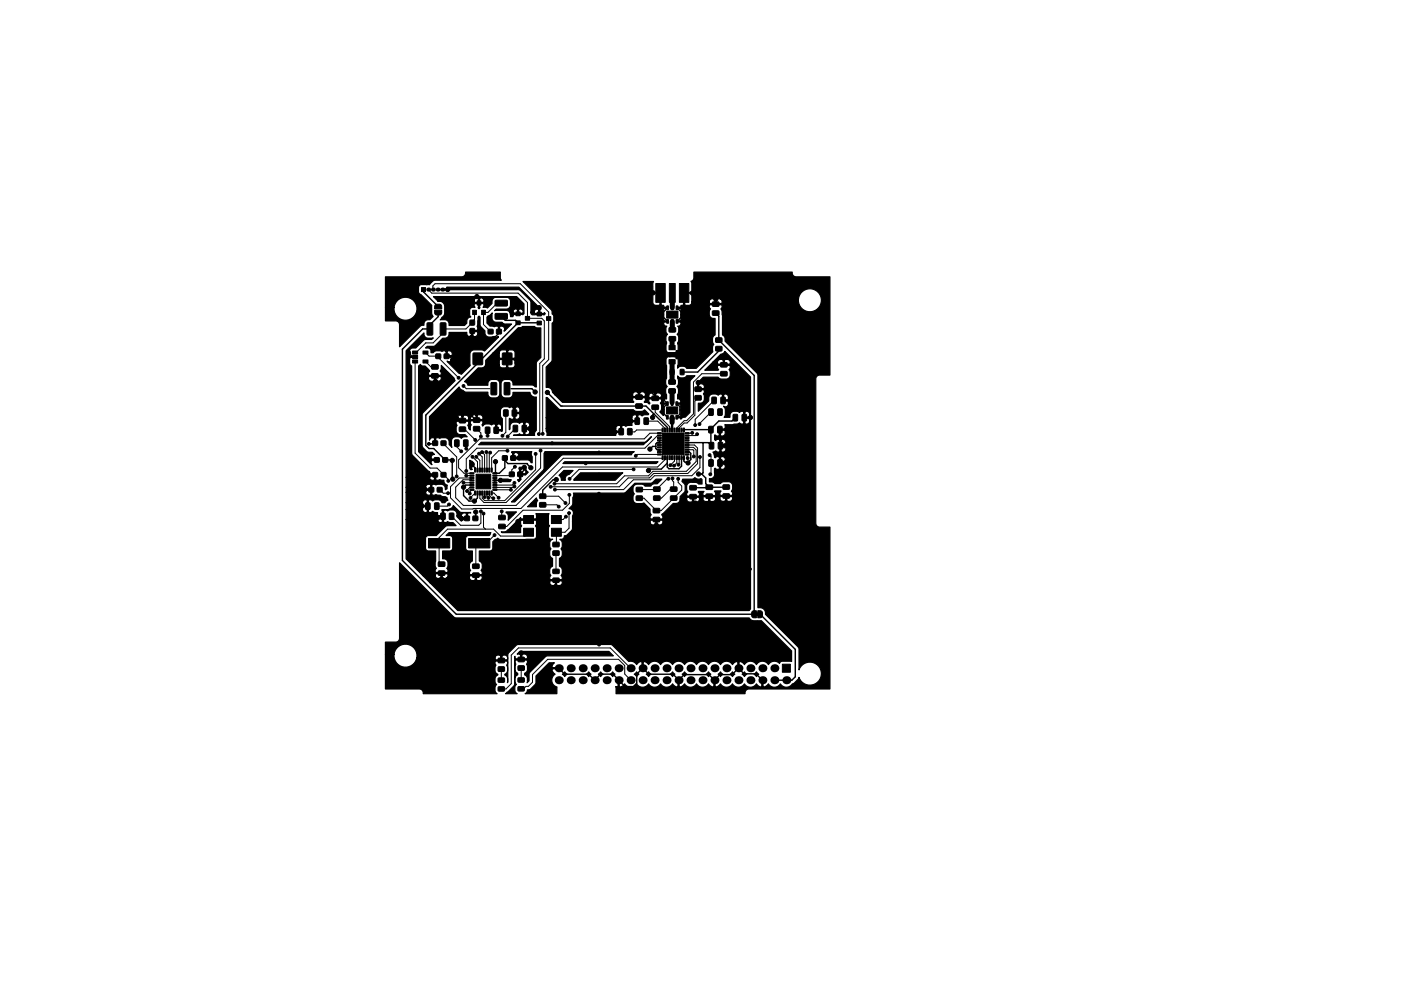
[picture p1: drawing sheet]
<svg xmlns="http://www.w3.org/2000/svg" width="297mm" height="210mm" viewBox="0 0 297 210" stroke-linecap="round" stroke-linejoin="round" font-family="sans-serif">
<g fill="#000" stroke="#000" stroke-width=".21">
<path d="M87.5 76.4h1v.6h-1zM87.5 75.4h1v.7h-1zM87.5 74.5h1v.6h-1zM89.7 74.5h1v.6h-1zM89.7 76.4h1v.6h-1zM89.4 61h.8v.9h-.8zM90.6 68.5h.9l.2 .1 .1 2.3-.2 .2h-.9l-.2-.1zM92.3 64.7l.3-.2 .8 .1 .2 .3 .1 .6h-1.5zM91.6 77.4h1.2l.1 .2v.6l-.2 .1h-1.1l-.1-.2zM91.6 79.3h1.2l.1 .2v.6l-.2 .1h-1.1l-.1-.2zM92.4 75.1h1v.9h-1zM92.2 65.8h1.5l-.1 .8-.3 .2h-.9l-.2-.3z"/>
<path d="M93.4 68.5h.9l.2 .1 .1 2.3-.2 .2h-.9l-.2-.1zM94.2 75.1h1v.9h-1zM99.7 68h.9v.9h-.9zM99.7 69.7h.9v1h-.9zM100.2 65.8h.8v.9h-.8zM101.2 63.8h.8v.9h-.8zM100.3 74.9l2 .1v2.4l-2-.1zM102.1 65.8h.8v.9h-.8zM103.5 69.9h1v.9h-1zM105.3 69.9h1v.9h-1zM105 63.8l2.4-.1 .2 .2v.9l-.2 .1h-2.3l-.2-.2zM105 66.6l2.4-.1 .2 .2v.9l-.2 .1h-2.3l-.2-.2z"/>
<path d="M106.6 74.9l1.9 .1v2.4l-1.9-.1zM109.4 66.2h.9v.8h-.9zM109.4 68.1h.9v.8h-.9zM111.4 67.1h.9v.8h-.9zM113.9 68.1h.9v.8h-.9zM113.9 66.2h.9v.8h-.9zM115.9 67.2h.9v.8h-.9zM139 60.1h2v4h-2zM141.3 66h2.4v1.5h-2.4zM141.4 67.8l.3 .1v.7l-.3-.1zM141.4 64.9l.3 .1v.7l-.3-.1zM141.8 73.3h1.3v.9h-1.3z"/>
<path d="M141.8 76.3h1.3v.9h-1.3zM141.9 60.1h1.3v4h-1.3zM142.4 67.8l.3 .1v.7l-.3-.1zM142.4 64.9l.3 .1v.7l-.3-.1zM142.1 78.4h.8l-.1 1.1-.7-.1zM141.9 71.4h1.2l.2 .2-.1 .6-.2 .2-1-.1-.2-.1zM141.9 69.5h1.2l.2 .2-.1 .6-.2 .2-1-.1-.2-.1zM143.4 67.8l.3 .1v.7l-.3-.1zM143.4 64.9l.3 .1v.7l-.3-.1zM144 60.1h2v4h-2zM144.2 78.4h.8v1.1l-.8-.1zM141.8 74.8h1.5v-.4h3.1v1.7h-3.1v-.4h-1.5z"/>
<path d="M151.1 64.1h1.2l.2 .2-.1 .6-.2 .1h-1.1l-.1-.2zM151.1 66h1.2l.2 .2-.1 .6-.2 .1h-1.1l-.1-.2zM151.8 73.5h1.2l.1 .9-1.3 .1zM151.8 71.7h1.2l.1 .9h-1.3zM152.8 78.9l1.3-.1 .1 .2v.7l-.2 .1h-1.1l-.2-.2zM152.8 77l1.3-.1 .1 .2v.7l-.2 .1h-1.1l-.2-.2zM91.8 93.6h.9v.9h-.9zM92.1 97.1h1v.9h-1zM93.5 93.6h1v.9h-1zM93.9 97.1h1v.9h-1zM96.4 93.4l.7-.1 .2 .1 .1 1.1-.2 .2h-.6l-.2-.1zM97.4 88.8h1.2l.1 .8-1.2 .1z"/>
<path d="M97.4 90.6h1.2l.1 .9h-1.2zM98.3 93.4l.7-.1 .2 .1 .1 1.1-.2 .2h-.6l-.2-.1zM100.6 99.3h.3l-.1 .9-.2-.1zM101.1 99.3h.3l-.1 .9-.2-.1zM100.4 88.7h1.2l.1 .8-1.2 .1zM100.4 90.5h1.2l.1 .9h-1.2zM101.6 99.3h.3l-.1 .9-.2-.1zM102.1 99.3h.3l-.1 .9-.2-.1zM102.6 99.3h.3l-.1 .9-.2-.1zM103.1 99.3h.3l-.1 .9-.2-.1zM102.9 90.7h1l-.1 1.2h-.9zM103.6 99.3h.3l-.1 .9-.2-.1z"/>
<path d="M104.1 99.3h.3l-.1 .9-.2-.1zM104.1 81.2l1-.1 .2 .2v2.3l-.1 .2h-.9l-.2-.2zM104.8 90.7h.9l-.1 1.2h-.9zM106.5 96.7h1v.9h-1zM106.8 87h.9l-.1 1.3-.8-.1zM106.9 81.2l1-.1 .2 .2v2.3l-.1 .2h-.9l-.2-.2zM108.3 96.7h1v.9h-1zM108.6 87h.9v1.3l-.9-.1zM108.8 90.3l.7-.1 .2 .1 .1 1.1-.2 .2-.6 .1-.2-.2zM110.7 90.3l.7-.1 .2 .1 .1 1.1-.2 .2-.6 .1-.2-.2zM131.3 91h.9l-.1 1.2h-.9zM133.1 91h.9l-.1 1.2h-.8z"/>
<path d="M134.7 88.7l.7-.1 .2 .2v1.1l-.1 .1-.7 .1-.2-.2zM134.8 85.7h1.3l.1 .2v.6l-.2 .2-1.1-.1-.1-.2zM134.8 83.8h1.3l.1 .2v.6l-.2 .1h-1.1l-.1-.2zM136.6 88.7l.7-.1 .2 .2v1.1l-.1 .1-.7 .1-.2-.2zM138.3 86l1.2-.1 .1 .2v.7l-.2 .1h-1.1l-.1-.2zM138.3 84.1l1.2-.1 .1 .2v.7l-.2 .1h-1.1l-.1-.2zM139.4 91.8h.8v.2h-.8zM139.4 92.3h.8v.2h-.8zM139.4 92.8h.8v.2h-.8zM139.4 93.3h.8v.2h-.8zM139.4 93.8h.8v.2h-.8zM139.4 94.3h.8v.2h-.8z"/>
<path d="M139.4 94.8h.8v.2h-.8zM139.4 95.3h.8v.2h-.8zM139.4 95.8h.8v.2h-.8zM139.4 96.3h.8v.2h-.8zM140.4 91.9h4.6v4.6h-4.6zM140.4 90.8l.2 .1v.7h-.2zM140.4 96.7h.2v.8h-.2zM140.9 90.8l.2 .1v.7h-.2zM140.9 96.7h.2v.8h-.2zM141.3 86.3h2.4v1.5h-2.4zM141.4 90.8l.2 .1v.7h-.2zM141.4 96.7h.2v.8h-.2z"/>
<path d="M141.3 85.3h.4l-.1 .7h-.3zM141.3 88.2h.4l-.1 .7h-.3zM141.9 90.8l.2 .1v.7h-.2zM141.9 96.7h.2v.8h-.2zM142.4 90.8l.2 .1v.7h-.2zM142.4 96.7h.2v.8h-.2zM142.3 85.3h.4l-.1 .7h-.3zM142.3 88.2h.4l-.1 .7h-.3zM141.8 82.5h1.3l.1 .2v.6l-.2 .1h-1.1l-.1-.2zM141.8 80.6h1.3l.1 .2v.6l-.2 .1h-1.1l-.1-.2zM142.9 90.8l.2 .1v.7h-.2zM142.9 96.7h.2v.8h-.2z"/>
<path d="M143.4 90.8l.2 .1v.7h-.2zM143.4 96.7h.2v.8h-.2zM143.3 85.3h.4l-.1 .7h-.3zM143.3 88.2h.4l-.1 .7h-.3zM143.9 90.8l.2 .1v.7h-.2zM143.9 96.7h.2v.8h-.2zM144.4 90.8l.2 .1v.7h-.2zM144.4 96.7h.2v.8h-.2zM144.9 90.8l.2 .1v.7h-.2zM144.9 96.7h.2v.8h-.2zM145.3 96.3h.7l.1 .2h-.8zM145.3 95.8h.7l.1 .2h-.8z"/>
<path d="M145.3 95.3h.7l.1 .2h-.8zM145.3 94.8h.7l.1 .2h-.8zM145.3 94.3h.7l.1 .2h-.8zM145.3 93.8h.7l.1 .2h-.8zM145.3 93.3h.7l.1 .2h-.8zM145.3 92.8h.7l.1 .2h-.8zM145.3 92.3h.7l.1 .2h-.8zM145.3 91.8h.7l.1 .2h-.8zM147.4 82.1h1.2l.1 .9h-1.3zM147.4 84l1.2-.1 .1 .9-1.3 .1zM150.3 90.5l.7-.1 .2 .2v1.1l-.1 .2h-.7l-.1-.2zM150.3 86.8l.7-.1 .2 .1v1.1l-.1 .2-.6 .1-.2-.2z"/>
<path d="M150.3 97.6l.7-.1 .2 .1v1.1l-.1 .2-.6 .1-.2-.2zM150.4 93.9l.7-.1 .2 .2 .1 1.1-.2 .2h-.6l-.2-.1zM151 84.3l.7-.1 .2 .2v1.1l-.1 .2h-.7l-.2-.1zM152.2 90.5l.7-.1 .2 .2v1.1l-.1 .2h-.7l-.1-.2zM152.2 86.8l.7-.1 .2 .1v1.1l-.1 .2-.6 .1-.2-.2zM152.2 97.6l.7-.1 .2 .1v1.1l-.1 .2-.6 .1-.2-.2zM152.3 93.9l.7-.1 .2 .2 .1 1.1-.2 .2h-.6l-.2-.1zM152.9 84.3l.7-.1 .2 .2v1.1l-.1 .2h-.7l-.2-.1zM155.5 88l.7-.1 .2 .1v1.1l-.1 .2h-.7l-.2-.1zM157.4 88l.7-.1 .2 .1v1.1l-.1 .2h-.7l-.2-.1zM90.3 106.7h.7l.2 .1v1.1l-.1 .2h-.7l-.2-.1zM91 103.5h.9v.9h-.9z"/>
<path d="M91.8 100.3h.9v.9h-.9zM92.2 106.7h.7l.2 .1v1.1l-.1 .2h-.7l-.2-.1zM92.7 103.5h1v.9h-1zM93 119.3l1.2-.1 .1 .2v.7l-.2 .1h-1.1l-.1-.2zM93.5 108.9h.9l-.1 1.3-.9-.1zM93.5 100.3h1v.9h-1zM90.8 114.3h4.6v2h-4.6zM95.3 108.9h.9l-.1 1.3-.8-.1zM98.5 109.5h1v.9h-1zM99.6 100.3h.8l.1 .2h-.8zM99.6 100.8h.8l.1 .2h-.8zM99.6 101.3h.8l.1 .2h-.8z"/>
<path d="M99.6 101.8h.8l.1 .2h-.8zM99.6 102.3h.8l.1 .2h-.8zM99.6 102.8h.8l.1 .2h-.8zM99.6 103.3h.8l.1 .2h-.8zM99.6 103.8h.8l.1 .2h-.8zM100.6 104.2h.3l-.1 .8h-.2zM100.9 100.6h3.1v3.1h-3.1zM100.3 109.5h1v.9h-1zM101.1 104.2h.3l-.1 .8h-.2zM100.2 119.7h1.3l.1 .2v.6l-.2 .1h-1.1l-.1-.2zM101.6 104.2h.3l-.1 .8h-.2zM102.1 104.2h.3l-.1 .8h-.2z"/>
<path d="M102.6 104.2h.3l-.1 .8h-.2zM103.1 104.2h.3l-.1 .8h-.2zM103.6 104.2h.3l-.1 .8h-.2zM99.4 114.3h4.4v2h-4.4zM104.1 104.2h.3l-.1 .8h-.2zM104.5 103.8h.8l.1 .2h-.9zM104.5 103.3h.8l.1 .2h-.9zM104.5 102.8h.8l.1 .2h-.9zM104.5 102.3h.8l.1 .2h-.9zM104.5 101.8h.8l.1 .2h-.9zM104.5 101.3h.8l.1 .2h-.9zM104.5 100.8h.8l.1 .2h-.9z"/>
<path d="M104.5 100.3h.8l.1 .2h-.9zM105.8 109.4l1.2-.1 .1 .2v.7l-.2 .1h-1.1l-.1-.2zM105.8 111.3l1.2-.1 .1 .2v.7l-.2 .1h-1.1l-.1-.2zM108 100.2h1v.9h-1zM109.8 100.2h1v.9h-1zM111 112.1h2.1v1.7h-2.1zM111 109.4h2.1v1.7h-2.1zM114.4 104.8h1.3v.9h-1.2zM114.4 106.7l1.3-.1v.9l-1.2 .1zM117.3 116.9h1.2v.9h-1.2zM117.3 115.1h1.2v.8l-1.2 .1zM116.9 112.1h2.1v1.7h-2.1z"/>
<path d="M116.9 109.4h2.1v1.7h-2.1zM134.9 103.4h1.2l.1 .9h-1.2zM134.9 105.3l1.2-.1 .1 .9-1.2 .1zM138.5 109.8h1.3l.1 .2v.6l-.2 .1h-1.1l-.1-.2zM138.5 107.9h1.3l.1 .2v.6l-.2 .1h-1.1l-.1-.2zM138.6 105.3l1.2-.1 .2 .2v.6l-.2 .2-1.1-.1-.2-.1zM138.6 103.4l1.2-.1 .2 .2v.6l-.2 .2-1.1-.1-.2-.1zM142.2 103.4l1.2-.1 .2 .2-.1 .6-.2 .2-1.1-.1-.1-.1zM142.2 105.3l1.2-.1 .2 .2-.1 .6-.2 .2-1.1-.1-.1-.1zM146.3 103.1l1.2-.1 .2 .2-.1 .6-.2 .2-1.1-.1-.1-.1zM146.3 105l1.2-.1 .2 .2-.1 .6-.2 .2-1.1-.1-.1-.1zM149.7 102.9h1.3l.1 .2v.6l-.2 .2-1.1-.1-.1-.2z"/>
<path d="M149.7 104.8h1.3l.1 .2v.6l-.2 .2-1.1-.1-.1-.2zM153.3 104.8h1.3l.1 .2v.6l-.2 .1h-1.1l-.1-.2zM153.3 102.9h1.3l.1 .2v.6l-.2 .1h-1.1l-.1-.2zM93 121.2l1.2-.1 .1 .2v.7l-.2 .1h-1.1l-.1-.2zM100.2 121.6h1.3l.1 .2v.6l-.2 .1h-1.1l-.1-.2zM105.7 139.7h1.2v.8l-1.2 .1zM109.9 139.5l1.2-.1 .1 .9-1.3 .1zM117.3 122.7h1.2v.8h-1.2zM117.3 120.8h1.2v.8l-1.2 .1zM159.5 129.7l.9-.1v1.5h-.7l-.3-.3v-.8zM160.3 130h.5v.6h-.5zM160.7 129.6h.6l.3 .3v.8l-.2 .3-.7 .1z"/>
<path d="M105.7 141.5h1.2v.9h-1.2zM105.7 143.9l1.2-.1v.9h-1.2zM105.7 145.8l1.2-.1v.8l-1.2 .1zM109.9 145.7h1.2v.8l-1.2 .1zM109.9 143.9l1.2-.1v.8l-1.2 .1zM109.9 141.3h1.2l.1 .8-1.3 .1zM165.9 140.9h1.7v1.7h-1.7z"/>
<circle cx="149.4" cy="60" r=".3"/>
<circle cx="161.4" cy="60" r=".3"/>
<circle cx="84.2" cy="60.7" r=".3"/>
<circle cx="86.1" cy="71.1" r=".3"/>
<circle cx="86.6" cy="74.9" r=".45"/>
<circle cx="89.9" cy="64.9" r=".3"/>
<circle cx="94.9" cy="61.4" r=".45"/>
<circle cx="95.7" cy="64.1" r=".3"/>
<circle cx="96" cy="76.4" r=".45"/>
<circle cx="96.4" cy="72.9" r=".3"/>
<circle cx="97.2" cy="67.4" r=".3"/>
<circle cx="98.7" cy="74.5" r=".3"/>
<circle cx="100" cy="71.5" r=".45"/>
<circle cx="101.1" cy="62.9" r=".45"/>
<circle cx="103.1" cy="79.8" r=".3"/>
<circle cx="104.6" cy="71.9" r=".45"/>
<circle cx="108.6" cy="66.5" r=".45"/>
<circle cx="109.6" cy="77" r=".45"/>
<circle cx="111.8" cy="79.4" r=".3"/>
<circle cx="112.3" cy="71.3" r=".3"/>
<circle cx="114.3" cy="65.3" r=".45"/>
<circle cx="126.9" cy="64.8" r=".3"/>
<circle cx="126.9" cy="76.7" r=".3"/>
<circle cx="126.9" cy="60.7" r=".3"/>
<circle cx="126.9" cy="72.8" r=".3"/>
<circle cx="126.9" cy="68.7" r=".3"/>
<circle cx="130.8" cy="60.8" r=".3"/>
<circle cx="134.8" cy="60.8" r=".3"/>
<circle cx="138.5" cy="62.1" r=".45"/>
<circle cx="139.5" cy="66.7" r=".45"/>
<circle cx="139.7" cy="62.1" r=".2"/>
<circle cx="139.7" cy="61.4" r=".2"/>
<circle cx="139.7" cy="62.9" r=".2"/>
<circle cx="140.4" cy="62.1" r=".2"/>
<circle cx="140.4" cy="61.4" r=".2"/>
<circle cx="140.4" cy="62.9" r=".2"/>
<circle cx="144.7" cy="62.1" r=".2"/>
<circle cx="144.7" cy="61.4" r=".2"/>
<circle cx="144.7" cy="62.9" r=".2"/>
<circle cx="145.3" cy="66.8" r=".45"/>
<circle cx="145.4" cy="62.1" r=".2"/>
<circle cx="145.4" cy="61.4" r=".2"/>
<circle cx="145.4" cy="62.9" r=".2"/>
<circle cx="146.8" cy="62.2" r=".45"/>
<circle cx="147.8" cy="75.3" r=".45"/>
<circle cx="151.8" cy="63.5" r=".45"/>
<circle cx="153.3" cy="60" r=".3"/>
<circle cx="157.3" cy="60" r=".3"/>
<circle cx="161.4" cy="68" r=".3"/>
<circle cx="161.4" cy="76" r=".3"/>
<circle cx="161.4" cy="72" r=".3"/>
<circle cx="161.4" cy="80" r=".3"/>
<circle cx="161.4" cy="64" r=".3"/>
<circle cx="90.9" cy="94.2" r=".3"/>
<circle cx="91.1" cy="97.5" r=".45"/>
<circle cx="92.4" cy="80.9" r=".45"/>
<circle cx="95.9" cy="97.7" r=".45"/>
<circle cx="96.8" cy="88.6" r=".45"/>
<circle cx="97.2" cy="80.2" r=".3"/>
<circle cx="97.8" cy="95.8" r=".3"/>
<circle cx="98.3" cy="81.9" r=".3"/>
<circle cx="98.9" cy="99.9" r=".3"/>
<circle cx="98.9" cy="95.2" r=".3"/>
<circle cx="99.8" cy="88" r=".45"/>
<circle cx="100.1" cy="98.6" r=".45"/>
<circle cx="100.2" cy="96.9" r=".3"/>
<circle cx="100.8" cy="93.3" r=".3"/>
<circle cx="101" cy="96.9" r=".3"/>
<circle cx="101.6" cy="96.3" r=".3"/>
<circle cx="102" cy="92.6" r=".3"/>
<circle cx="102.2" cy="95.9" r=".3"/>
<circle cx="103.1" cy="95.9" r=".3"/>
<circle cx="103.4" cy="92.5" r=".3"/>
<circle cx="103.9" cy="96" r=".3"/>
<circle cx="105.1" cy="97.9" r=".45"/>
<circle cx="105.3" cy="89.7" r=".45"/>
<circle cx="106.5" cy="92.5" r=".3"/>
<circle cx="107.6" cy="95.6" r=".3"/>
<circle cx="107.6" cy="92.6" r=".3"/>
<circle cx="109" cy="86.3" r=".45"/>
<circle cx="109.2" cy="99" r=".3"/>
<circle cx="110" cy="97.2" r=".45"/>
<circle cx="111.2" cy="99.2" r=".45"/>
<circle cx="112.3" cy="90.9" r=".45"/>
<circle cx="112.5" cy="99.2" r=".45"/>
<circle cx="113.5" cy="83.2" r=".45"/>
<circle cx="113.6" cy="96.3" r=".3"/>
<circle cx="114.2" cy="92.1" r=".3"/>
<circle cx="114.6" cy="95.6" r=".3"/>
<circle cx="115.1" cy="92" r=".3"/>
<circle cx="116.1" cy="83.3" r=".45"/>
<circle cx="116.1" cy="98.7" r=".3"/>
<circle cx="117.1" cy="94" r=".3"/>
<circle cx="124.2" cy="98.3" r=".3"/>
<circle cx="126.9" cy="80.7" r=".3"/>
<circle cx="126.9" cy="84.7" r=".3"/>
<circle cx="126.9" cy="88.7" r=".3"/>
<circle cx="127" cy="92" r=".3"/>
<circle cx="127" cy="96" r=".3"/>
<circle cx="130.4" cy="91.7" r=".45"/>
<circle cx="133.8" cy="89.4" r=".45"/>
<circle cx="134.3" cy="99.6" r=".3"/>
<circle cx="134.8" cy="96.7" r=".3"/>
<circle cx="135.5" cy="83" r=".45"/>
<circle cx="137.5" cy="99.8" r=".45"/>
<circle cx="137.6" cy="82.7" r=".45"/>
<circle cx="137.8" cy="95.3" r=".45"/>
<circle cx="138.4" cy="88.6" r=".45"/>
<circle cx="140.6" cy="84.3" r=".45"/>
<circle cx="142.1" cy="98.7" r=".3"/>
<circle cx="142.8" cy="94.2" r=".45"/>
<circle cx="142.9" cy="98.8" r=".3"/>
<circle cx="143.8" cy="98.6" r=".3"/>
<circle cx="145.1" cy="87" r=".45"/>
<circle cx="145.8" cy="97.2" r=".3"/>
<circle cx="145.9" cy="98.2" r=".45"/>
<circle cx="146.8" cy="91.8" r=".3"/>
<circle cx="147.1" cy="96.9" r=".3"/>
<circle cx="147.4" cy="90.2" r=".3"/>
<circle cx="147.8" cy="92.1" r=".3"/>
<circle cx="148" cy="81.1" r=".45"/>
<circle cx="148.3" cy="90" r=".3"/>
<circle cx="148.4" cy="97" r=".3"/>
<circle cx="150.5" cy="96.6" r=".3"/>
<circle cx="153.7" cy="94.6" r=".45"/>
<circle cx="153.7" cy="98.2" r=".45"/>
<circle cx="154.1" cy="91.1" r=".45"/>
<circle cx="154.9" cy="85" r=".45"/>
<circle cx="159.1" cy="88.6" r=".45"/>
<circle cx="161.4" cy="84" r=".3"/>
<circle cx="161.4" cy="88" r=".3"/>
<circle cx="161.4" cy="91.2" r=".3"/>
<circle cx="161.5" cy="100" r=".3"/>
<circle cx="161.5" cy="95.2" r=".3"/>
<circle cx="89.5" cy="107.3" r=".45"/>
<circle cx="90.1" cy="103.9" r=".45"/>
<circle cx="91.1" cy="100.8" r=".45"/>
<circle cx="92.8" cy="109.9" r=".45"/>
<circle cx="95" cy="104.6" r=".3"/>
<circle cx="95" cy="102" r=".3"/>
<circle cx="95.2" cy="107" r=".3"/>
<circle cx="96" cy="101.7" r=".45"/>
<circle cx="96.8" cy="101.1" r=".3"/>
<circle cx="97.9" cy="110" r=".45"/>
<circle cx="98.3" cy="102.4" r=".3"/>
<circle cx="98.3" cy="103.4" r=".45"/>
<circle cx="98.9" cy="100.9" r=".3"/>
<circle cx="99" cy="104.2" r=".3"/>
<circle cx="99.6" cy="104.7" r=".3"/>
<circle cx="99.8" cy="105.7" r=".3"/>
<circle cx="100.6" cy="106.3" r=".45"/>
<circle cx="100.9" cy="108.6" r=".45"/>
<circle cx="102" cy="108.5" r=".3"/>
<circle cx="102.5" cy="102.2" r=".45"/>
<circle cx="102.5" cy="109" r=".3"/>
<circle cx="102.7" cy="105.5" r=".3"/>
<circle cx="103.6" cy="105.6" r=".3"/>
<circle cx="104.6" cy="105.7" r=".3"/>
<circle cx="104.9" cy="113.5" r=".3"/>
<circle cx="105.7" cy="105.6" r=".3"/>
<circle cx="106.1" cy="101.9" r=".45"/>
<circle cx="106.4" cy="108.5" r=".3"/>
<circle cx="108.3" cy="103.9" r=".3"/>
<circle cx="108.6" cy="109" r=".3"/>
<circle cx="109.1" cy="102.5" r=".3"/>
<circle cx="109.1" cy="103.2" r=".3"/>
<circle cx="109.8" cy="110.6" r=".45"/>
<circle cx="112.8" cy="107" r=".3"/>
<circle cx="116.7" cy="103.3" r=".3"/>
<circle cx="117.6" cy="102.6" r=".3"/>
<circle cx="117.7" cy="103.9" r=".3"/>
<circle cx="117.9" cy="101.8" r=".45"/>
<circle cx="118.5" cy="107.5" r=".3"/>
<circle cx="119.2" cy="100.8" r=".3"/>
<circle cx="119.9" cy="106.7" r=".3"/>
<circle cx="120" cy="109.6" r=".3"/>
<circle cx="120.7" cy="108.9" r=".3"/>
<circle cx="120.7" cy="105" r=".3"/>
<circle cx="120.8" cy="101.6" r=".3"/>
<circle cx="123.1" cy="101.2" r=".3"/>
<circle cx="127" cy="116.7" r=".3"/>
<circle cx="127" cy="108.7" r=".3"/>
<circle cx="127" cy="104.7" r=".3"/>
<circle cx="127" cy="112.7" r=".3"/>
<circle cx="127" cy="100.7" r=".3"/>
<circle cx="139.2" cy="111.4" r=".45"/>
<circle cx="141.7" cy="101.6" r=".3"/>
<circle cx="142.6" cy="101.5" r=".3"/>
<circle cx="143.8" cy="101.6" r=".3"/>
<circle cx="147.4" cy="106.7" r=".45"/>
<circle cx="148.1" cy="100.6" r=".45"/>
<circle cx="150.4" cy="106.8" r=".45"/>
<circle cx="150.6" cy="100.6" r=".3"/>
<circle cx="153.9" cy="106.7" r=".45"/>
<circle cx="161.5" cy="104" r=".3"/>
<circle cx="161.5" cy="112" r=".3"/>
<circle cx="161.5" cy="107.9" r=".3"/>
<circle cx="161.5" cy="120" r=".3"/>
<circle cx="161.5" cy="115.9" r=".3"/>
<circle cx="93.6" cy="122.8" r=".45"/>
<circle cx="100.9" cy="123.4" r=".45"/>
<circle cx="106.3" cy="138.8" r=".45"/>
<circle cx="110.5" cy="138.5" r=".45"/>
<circle cx="117.8" cy="124.5" r=".45"/>
<circle cx="127" cy="120.7" r=".3"/>
<circle cx="127" cy="128.7" r=".3"/>
<circle cx="127" cy="124.7" r=".3"/>
<circle cx="127" cy="132.7" r=".3"/>
<circle cx="127" cy="136.8" r=".3"/>
<circle cx="130.2" cy="120.7" r=".3"/>
<circle cx="134.9" cy="120.7" r=".3"/>
<circle cx="136.3" cy="139.5" r=".3"/>
<circle cx="138.9" cy="120.7" r=".3"/>
<circle cx="142.9" cy="120.7" r=".3"/>
<circle cx="146.9" cy="120.7" r=".3"/>
<circle cx="150.9" cy="120.7" r=".3"/>
<circle cx="154.9" cy="120.7" r=".3"/>
<circle cx="156.6" cy="139.6" r=".3"/>
<circle cx="159" cy="120.7" r=".3"/>
<circle cx="116.2" cy="141.8" r=".3"/>
<circle cx="131.2" cy="146.3" r=".3"/>
<circle cx="143.9" cy="146.4" r=".3"/>
<circle cx="151.4" cy="146.5" r=".3"/>
</g>
<g fill="#000">
<circle cx="90.8" cy="61.4" r=".43"/>
<circle cx="91.8" cy="61.4" r=".43"/>
<circle cx="92.8" cy="61.4" r=".43"/>
<circle cx="93.8" cy="61.4" r=".43"/>
<circle cx="118.5" cy="144.3" r=".85"/>
<circle cx="118.5" cy="141.8" r=".85"/>
<circle cx="121" cy="141.8" r=".85"/>
<circle cx="121" cy="144.3" r=".85"/>
<circle cx="123.5" cy="144.3" r=".85"/>
<circle cx="123.5" cy="141.8" r=".85"/>
<circle cx="126.1" cy="144.3" r=".85"/>
<circle cx="126.1" cy="141.8" r=".85"/>
<circle cx="128.6" cy="141.8" r=".85"/>
<circle cx="128.6" cy="144.3" r=".85"/>
<circle cx="131.2" cy="141.8" r=".85"/>
<circle cx="131.2" cy="144.3" r=".85"/>
<circle cx="133.7" cy="141.8" r=".85"/>
<circle cx="133.7" cy="144.3" r=".85"/>
<circle cx="136.2" cy="144.3" r=".85"/>
<circle cx="136.2" cy="141.8" r=".85"/>
<circle cx="138.8" cy="144.3" r=".85"/>
<circle cx="138.8" cy="141.8" r=".85"/>
<circle cx="141.3" cy="141.8" r=".85"/>
<circle cx="141.3" cy="144.3" r=".85"/>
<circle cx="143.9" cy="141.8" r=".85"/>
<circle cx="143.9" cy="144.3" r=".85"/>
<circle cx="146.4" cy="144.3" r=".85"/>
<circle cx="146.4" cy="141.8" r=".85"/>
<circle cx="148.9" cy="144.3" r=".85"/>
<circle cx="148.9" cy="141.8" r=".85"/>
<circle cx="151.5" cy="141.8" r=".85"/>
<circle cx="151.5" cy="144.3" r=".85"/>
<circle cx="154" cy="144.3" r=".85"/>
<circle cx="154" cy="141.8" r=".85"/>
<circle cx="156.6" cy="141.8" r=".85"/>
<circle cx="156.6" cy="144.3" r=".85"/>
<circle cx="159.1" cy="141.8" r=".85"/>
<circle cx="159.1" cy="144.3" r=".85"/>
<circle cx="161.6" cy="141.8" r=".85"/>
<circle cx="161.6" cy="144.3" r=".85"/>
<circle cx="164.2" cy="141.8" r=".85"/>
<circle cx="164.2" cy="144.3" r=".85"/>
<circle cx="166.7" cy="144.3" r=".85"/>
</g>
<g fill="none" stroke="#000" stroke-width=".3">
<path d="M86.6 74.9l.9 .8h.5M89.8 61.4v.5l3.1 3.1M92.2 79.7v1.1l.2 .1M92.8 61.4h2.1M92.9 66.3v.9l-1.8 1.7v.9h-1.5l-4.3 4.3v44.8l11.4 11.4h63.2v-50.6l-7.5-7.5v-5.1l-.7-.7M94.6 75.6h.7l.7 .8M94.9 61.4h.1M100 70.1v1.2M101.3 63l.3 .3v1M105.8 70.4v.3l-1.2 1.2M106.3 67.1l.8 .9h2.2l.5 .5M107.5 76.1h1.3l.8 .9"/>
<path d="M108.6 66.5l1.1 .1M109.8 68.5l-7.6 7.6h-.9v.9l-11 11.1v6.4l.7 .7h1l2.4 2.4 1.5 .1 .1 4M109.8 68.5h4.5M114.3 65.3v1.3M138.5 62.1h1.5M139.5 66.7h1.2M141.5 65.3l-.8 .9v1.1l.8 .9M142.8 75.3h5M143.5 65.3l.9 .8v1.3l-.9 .8M144.4 66.8h.9M145 62.1h1.8M146.8 62.1v.1"/>
<path d="M147.8 75.3h.1M151.8 63.5l-.1 1M152.4 74v.5l-4.5 4.4h-3.3M90.9 94.2h.1M90.9 94.2h1.2M92.3 97.5h-1.2M96.8 88.6l.6 .6h.6M99.8 88l1.3 1.1M100.1 98.6l.6 .7v.4M105.3 89.7l-.1 1.6M107 97.2v2l-1.1 1.2h-1l.2-.1v-2.4M107 97.7l.7 .7h4.1l.7 .8"/>
<path d="M108.4 82.5h4.4l.7 .7M109 86.3l.1 1.3M110 97.2h-1.1M111.2 99.2v.5l-1 .9M111.2 90.9h1.1M116.1 83.3l2.8 2.9h18.1l4.5 4.5v.5M131.7 91.6l-1.3 .1M133.8 89.4h1.3M135.5 83v1.3M137.6 82.7l1.3 1.4v.4M138.6 87.8l-.2 .3v.5M139 94.7h-.6l-.6 .6"/>
<path d="M139.8 93.4v.5h-.5l-.3 .3v.9l.3 .3h.5v.5M140.6 84.3v.4l.9 .9-.7 .7v1.6l.7 .6M141.5 98.3l-1.3 1.2h-2.4l-.3 .3M141.5 97.1h.1M142.7 94.2h.1M142.8 94.2h.1M143.5 85.6l.6 .7v1.6l-.6 .6M144.1 87h1M144.5 97.1v1.8l-.6 .6h-2.1l-.3-.4v-2M145 97.1v.7l.3 .3h.6M145.7 93.9h4.5l.7 .7M145.7 95.9h.5l.3 .3v1.3l-.6 .6"/>
<path d="M145.9 98.1v.1M145.9 98.2h.1M146.5 97.2h.1M148 81.1v1.5M149 93.9l.1 6.4-.3 .3M150.7 91.2h-6.2M152.6 94.5l1.1 .1M152.7 91.1h1.4M153.7 85h1.2M153.7 98.2h-1.1M154.1 91.1h.1M155.9 88.6l-.7 .7h-2.8l-1.7 1.7v3.4"/>
<path d="M159.1 88.6h-1.3M89.5 107.3l1.2 .1M90.1 103.9h1.2M92.3 100.8h-1.2M93.9 109.5h-.7l-.4 .4M97.9 110h.1M97.9 110h1.3M100.1 102.9h-1.4l-.4 .5v1.7l1.1 1.2h1.2l.6-.6v-1.1M100.9 108.6l-.1 1.4M104.9 101.9h1.2M104.9 101.4v1M106.1 101.9h.1"/>
<path d="M112.1 110.2h-1.9l-.4 .4M117.9 101.8h-.6l-2.2 2.2v1.3M139.2 110.2v1.2M146.5 103.1l.5 .5M147 105.5v.8l.4 .4M148.1 100.6h.7M148.8 100.6l.8 .8v1.2l.8 .8M150.4 105.3v1.5M150.4 103.4l-3.5 .1M154 105.2l-.1 1.5M154 103.3l-3.6 .1M93.6 121.6v1.2"/>
<path d="M100.9 122v1.4M106.3 138.8v1.3M106.3 138.8h.1M110.5 138.5v1.4M117.9 123.1l-.1 1.4M161.2 130.3l7.4 7.5v5.8l-.7 .7h-3.7M118.5 141.7l1.2 1.3h5.1l1.3 1.3M126.1 144.3l1.2-1.3h2.7l1.2 1.3M136.2 141.8l-1.2 1.2v1.9l-.7 .8h-1.8l-1.3-1.4M136.3 141.7l1.3 1.3h5.1l1.2 1.3M143.9 144.3l1.1-1.2h5.3l1.2 1.2M151.5 144.2l1.1-1.1h2.6l1.4-1.3 1.1 1.2h2.6l1.3 1.3"/>
<path d="M161.6 144.3h.1"/>
</g>
<g fill="none" stroke="#000" stroke-width=".21">
<path d="M88 76.7v19.4l3.2 3.2h1.5l2.3 2.4v.3M90.2 74.8l.8 .8h1.7M90.2 76.7l1.2 1.1h.8M90.8 61.4l.7 .8h18.3l2 2v3.3h3.1l.5 .6v8l-1 1v14.8l-.2 .2M91.8 61.4v-.7l.4-.5h18.1l6 6v10.1l-1.2 1.3v14.4M92.9 75.6v.2l4.3 4.4M100.1 68.4l-1.3 1.4h-4.9v.8l-2.1 2.2h-1.5l-2.1 2h-.2M100.6 66.3v1.5l-.5 .5M106.3 64.3h-.9l-1.9 2h-1v2.5l1.5 1.6M109.7 68.5l-.1 .2M142.7 73.7v.1M152.2 73.8l.2 .2"/>
<path d="M153.5 79.3h-4.7l-1.8 1.8v6.7l-1.4 1.4h-.5l-1.6 1.6v.4M94 94.2l2.8 2.8v4.1M96.9 94v.8l.9 1M98 91.1h.5l2.3 2.2M98.3 81.9l.6 .6h5M98.8 94l.1 1.2M100.2 96.9l1 1.1v1.7M101 96.9l.7 .8v2M101.1 91l.9 .9v.7M101.6 96.3l.6 .6v2.8M102.2 95.9l.5 .6v3.2M103.1 95.9l.1 .1v3.7"/>
<path d="M103.4 92.4v.1M103.4 91.3v1.1M103.9 96l-.2 .2v3.5M107 97.2l-.1 .1M107.2 87.6v4.1l-.7 .8M107.6 95.6h-1.9l-1.5 1.5v2.6M109.2 99l-.7 .7v.9M109.3 90.9l-1.7 1.7M113.6 96.3v3.4l-6.6 6.5h-4.2l-.6-.5v-1.1M114.6 95.6v3.7l-7.3 7.3h-4.7l-.9-.9v-1.1M134.3 99.6h-11.5l-2 2M137 89.4h2.5l1.5 1.5v.3"/>
<path d="M138.9 86.4v1.1l3.1 3v.7M139.8 96.4h-4.7l-.3 .3M139.8 92.4h-.4l-2.7 2.7h-35.6l-2.2 2.2v2.6M139.8 91.9h-2l-1.2 1.2h-34.9l-4.5 4.5v1.7l1.2 1.1h1.7M140.5 91.2h-5.5l-.4 .4h-1.1M140.5 97.1l-.1 .1h-21l-10 10h-11.2l-1.6-1.6v-2.2l1.6-1.6h1.7l.2 .1M141 97.1v.4l-1.6 1.6h-20.1l-8.8 8.8-12.6 .1-2.4-2.4v-2.3l1.9-1.9h2.7M143 97.1v.7l-.9 .9M143.5 97.1v1.1l-.6 .6M144 97.1v1.3l-.2 .2M144.5 97.1h.5M145.7 96.4l.1 .8"/>
<path d="M145.7 94.4h1.6l.6 .7v3.3l-2.1 2.1h-7.2l-1 .9h-4.4l-1.9 1.9h-14.6M145.7 95.4h1.2l.2 .2v1.3M145.7 94.9h1.3l.6 .6v2.4l-2.1 2.1h-7.1l-.9 1h-5.1l-1.7 1.6h-13.1M146.8 91.8l-1.1 .1M147.8 92.1l-.3 .3h-1.8M148 84.4l-.7 .7v3l-1.6 1.6h-.6l-1.1 1.1v.4M148.4 97v2.2l-1.7 1.7h-7.9l-.9 .9h-3.6l-2.1 2.1h-14.5M150.5 96.6l.2 .2v3.7l-.1 .1M150.7 87.4l-2.4 2.6M151.4 85l-4 4v1.2M93.2 103.9l.8 .7h1M95.2 107l-.4 .4h-2.2"/>
<path d="M98.3 102.4h.1M98.3 102.4h1.8M98.9 100.9h1.2M100.1 103.9l-.5 .5v.3M100.1 103.4h-.5l-.6 .6v.2M100.7 104.6l-.9 1.1M100.9 119.9l.2 .2M102 108.5v2.5l-.5 .4h-3.8l-2-1.9M102.5 109v2.9l.4 .4M102.7 104.6v.9M103.2 104.6v.7l.4 .3M103.7 104.6v.5l.6 .6h.3"/>
<path d="M104.2 104.6h.5l1 1M104.9 113.5l-1.8 1.8h-1.5l-.7 .7v4.1M104.9 100.4h.1M104.9 103.9h3.4M106.4 108.5v1.3M108.3 100.6l-.2 .3h-3.2M109.1 103.2l-.2 .2h-4M109.1 102.5l-.5 .4h-3.7M112.1 112.9l-.8 .8h-5.2l-1.5-1.4h-9.7l-1.8 1.8v5.1l.5 .5M115.1 105.3h3.3l1.5 1.4M115.1 107.1h3l.4 .4M117.9 117.4l-.1 3.6"/>
<path d="M120 109.6l-.6 .6h-1.4M120.6 108.8v3.3l-.8 .8h-1.8l-.1 2.6M120.7 105v1.8l-1.4 1.4h-8.4l-3.5 3.5h-1M139.2 103.6l.2 .1M141.7 101.6h-.2l-2.3 2.3h-3.7M142.6 101.5v.5l.2 .3v1.5h-.6l-1.9 1.9h-1M142.6 101.5h.1M143.8 101.6v.8l.7 .7v.9l-4.3 4.3h-1l-2.7-2.6h-1M106.3 142v2.3M110.5 144.3h.1M110.5 141.7v2.6M133.7 141.8l-4.3-4.3h-19.5l-1.5 1.5v6.1l-1.1 1.1h-1"/>
<path d="M133.7 144.3l-1.2-1.3v-1.8l-1.4-1.3h-15l-3.2 3.2v1.6l-.9 .9h-.5l-.5 .5h-.5"/>
</g>
<path d="M142.5 78.9h.1M142.5 76.8v4.3M142.5 71.9v1.9M142.5 62.1v3.2M142.5 68.2v1.8M142.5 83v2.4M142.5 88.5v1.1" fill="none" stroke="#000" stroke-width="1.1"/>
<path d="M142.5 89.6v1.6" fill="none" stroke="#000" stroke-width=".5"/>
<g fill="#000" stroke="#000" stroke-width=".25">
<path d="M81.7 58.7h16.2a.85 .85 0 0 0 .8-1h7.4v1.4l.2 .4h-14.1l-.5 .2-.6 .7h-1.7a.64 .64 0 0 0-.7 .6l.1 1.2 2.7 2.6v1.7l.3 .6-.7 .7a1 1 0 0 0-1.2 1.2l-.8 .2-4.4 4.4v-4.7a.82 .82 0 0 0-.9-.8h-2.1v-2.8h1.8a2.44 2.44 0 0 0 3.3 2.5 2.44 2.44 0 0 0 .8-4.1 2.44 2.44 0 0 0-4 1.1l-.1 .5h-1.8zM110.9 59.7h27.7l-.2 .4v1.8l.4 .1v.3l-.4 .1v1.7a.64 .64 0 0 0 .6 .7h.8l.1-.2v-.9l.1-.1 .2 .1v.9l.1 .2h.4l.2 .4h.5v.2l-.7 .2v1.9a.48 .48 0 0 0 .1 .5 .48 .48 0 0 0 .5 .1l.1 .2h-.5a.51 .51 0 0 0-.1 .6 .51 .51 0 0 0 .6 .3h-.1a1.57 1.57 0 0 0 .1 1.7v.1a2.6 2.6 0 0 0-.1 1.9l-.1 1.3a.84 .84 0 0 0 1.1 .7h.4a.84 .84 0 0 0 1.1-.7l-.1-1.5a1.52 1.52 0 0 0-.1-1.7v-.1a1.57 1.57 0 0 0 .2-1.7h-.1a.51 .51 0 0 0 .6-.3 .51 .51 0 0 0-.1-.6h-.5v-.2a.48 .48 0 0 0 .6-.1 .48 .48 0 0 0 .1-.5v-1.9l-.7-.2v-.2h.5l.2-.4h.4l.1-.2v-.9l.1-.1 .2 .1v.9l.1 .2h.7a.65 .65 0 0 0 .7-.8h3.7l.1 .4h1.1v-.9h.3v.9h1a.59 .59 0 0 0-.1-.9h16.5v.4a2.44 2.44 0 0 0 3.7 1.9 2.44 2.44 0 0 0 0-4.2 2.44 2.44 0 0 0-3.7 1.9l-16.8-.1-.9 .1-.1-.1h-.5l-.4 .2-.2 .4h-3.7v-1.6l-.5-.1v-.3l.5-.1v-1.8l-.2-.4a.82 .82 0 0 0 .6-.8v-1.2h20.9a.84 .84 0 0 0 .8 1h7.2v20.9h-2.2a.83 .83 0 0 0-.8 .8v30.6a.82 .82 0 0 0 .8 .8h2.2v34.4h-17.2a.85 .85 0 0 0-.8 1h-27.4l-.1-1.5 .3 .1 .2-.2v-1.4h.3v1.4a.96 .96 0 0 0 1.1-.5 1.48 1.48 0 0 0 2.6 0 1.48 1.48 0 0 0 2.5 0 1.48 1.48 0 0 0 2.6 0 1.48 1.48 0 0 0 2.5 0l.3 .3a.67 .67 0 0 0 .8 .2v-1.4h.3v1.4l.2 .2 .4-.2 .5-.5 .2 .2a1.49 1.49 0 0 0 2.4-.2 1.48 1.48 0 0 0 2.5 0l.3 .3a.67 .67 0 0 0 .9 .2v-1.4h.2v1.4l.2 .2 .5-.2 .5-.5 .1 .2a1.49 1.49 0 0 0 2.4-.2 1.48 1.48 0 0 0 2.5 0 1.48 1.48 0 0 0 2.6 0l.2 .3a.67 .67 0 0 0 .9 .2v-1.4h.3v1.4l.2 .2 .4-.2 .5-.5 .1 .2a1.5 1.5 0 0 0 2.5-.2 1.53 1.53 0 0 0 2.5 0l1.2-.9 .2-.5 .1 .4a2.44 2.44 0 0 0 3.8 .6 2.44 2.44 0 0 0-.2-3.8 2.44 2.44 0 0 0-3.7 1.2v-4.3l-.1-.5-7-7v-.2a1.14 1.14 0 0 0-1.1-1.2h-.5v-49.4l-.2-.4-6.8-6.7v-.8l-.5-.5v-4l-.1-1.1-.3-.5 .3-.2v-.5l-.2-.1h-2.4l-.1 .1v.3a.49 .49 0 0 1 0 .9 1.14 1.14 0 0 0 .7 1.5l.5 .1v3.5a1.2 1.2 0 0 0-.5 1.5l.2 .5-.2 .4v1.1l-3.5 3.6-2-.1a1.26 1.26 0 0 0-1.9 0l.1-1.8a.84 .84 0 0 0-1.1-.7h-.4a.84 .84 0 0 0-1.1 .7l.1 4a1.57 1.57 0 0 0 .1 1.6v.2a1.58 1.58 0 0 0-.1 1.6v1a.51 .51 0 0 0-.5 .2 .51 .51 0 0 0 0 .6h.5v.2a.48 .48 0 0 0-.5 .1 .48 .48 0 0 0-.1 .5v1.9l-.8-.8 .1-.1a1.51 1.51 0 0 0 0-1.8l.3-.4v-.3l-.2-.2h-2.4l-.1 .2v.4l.2 .3-.1 .2-.4-.3-.7-.1 .2-.4v-.4l-.1-.1h-2.4l-.2 .4 .3 .5-.1 .1h-15l-1.7-1.6h16.5l.2 .3h1.1v-.8h.2v.8l1.9-.1 .2 .4h1.1v-.9h.2v.9h1.1a.61 .61 0 0 0 .1-.7 .61 .61 0 0 0-.6-.3h-.4l-.2 .1-.9-.1-.4 .2-.2 .4h-.7a.65 .65 0 0 0-.6-.9h-.4l-.2 .2-.4-.2-.7 .1-.3 .2-.1 .4h-16.5l-.5-.6a1.08 1.08 0 0 0-1.3-1v-4.3l1.3-1.4v-7.9l.3-.5v-1l-.3-.5v-.5l-.2-.4zM88.7 77.6l.4-.3 .3 .3 .7 .1 1 1-.2 .4-.1 .4 .2 .1h2.4l.2-.1v-.4a.49 .49 0 0 1-.1-.8l.1-.8 2.7 2.8 .2 .4-6.8 6.8-.2 .6 .1 6.7 .9 1 1.1 .2 .5 .4a.63 .63 0 0 0-.6 .4 .63 .63 0 0 0 .1 .7l1.1-.1 .1 .3h-1.2l-.2 .2 .2 .7h-.1l-2.8-2.8v-15.6h2.1a.64 .64 0 0 0 .7 .7h.4l.2-.2v-.8h.2v.8a.76 .76 0 0 0 1.2-.2l.1-.5-.2-.1h-2.4l-.2 .3h-2.1zM89.9 70.6a.93 .93 0 0 0 .9 1.2l1.1-.1-.4 .3-1.5 .1-1.8 1.7-1 .1-.3 .4-.1 1.2 .6 .2-.6 .4 .1 1 .4 .5v18.7l.2 .4 3.2 3.1 .4 .2v.4l.1 .2h1.2v1.1l.1 .2 .7-.2 .9 .2a.93 .93 0 0 0 .8 1l-.1 .8-.4 .2v-.3a.89 .89 0 0 0-.9-.9l-1.1 .2-.7-.2-.1 .2v2l.1 .2 .7-.2 1 .2 .4 .3h.6a.57 .57 0 0 1 .5 .6l.1 .1-.7 .6h-.6a1.05 1.05 0 0 0-1.3-.7l-.7 .3-.4-.3h-.3l-.2 .2v2.4l.2 .1h.3a.49 .49 0 0 1 .9 0h.6v.5l.1 .2h.9l-.1-1.3 1.6-.1a1.02 1.02 0 0 0 .8-.7l1.5 1.4h2.2v.2l-.5-.1-.2 .2v1.1h-1.1l-.2 .5-.9-1v-.1h.9l.2 .3h.9v-.8l-.2-.2a.7 .7 0 0 0-.9 .7h-.9v-.4a.89 .89 0 0 0-.9-.9h-.7a.63 .63 0 0 1-.9 0l-.4 .2v2.3l.2 .2 .7-.2 .4 .2h.7l.7 .6-2.1 .1-2.1 2-2 .1-.3 .4v2.2a.64 .64 0 0 0 .6 .6h1.6v2.1a1.59 1.59 0 0 0 .1 1.6l-.2 .4v.3l.1 .2h2.4l.2-.2v-.3a.49 .49 0 0 1 0-.9 1.14 1.14 0 0 0-.7-1.5h-.5v-1.7h1.6a.64 .64 0 0 0 .6-.6l-.1-2.3-.4-.4h-.9l.6-.6h8.9l-.4 .6h-4.3a.64 .64 0 0 0-.7 .7l.1 2.3 .4 .3h1l-.1 2.2a1.22 1.22 0 0 0-.5 1.6l.2 .3-.3 .4v.4l.2 .1h2.4l.1-.1v-.4a.49 .49 0 0 1 0-.8 1.18 1.18 0 0 0-.5-1.5l-.1-2.2 2.6-.1 .3-.4v-1.5l.6-.5a.53 .53 0 0 1 .9 .1h5.3l1.9-.1 .4-.2 .2-.4-.1-1.8-.2-.4 .2-.4v-.7l-.1-.1h-3.1l-.1 .1v.7a.42 .42 0 0 1 .2 .4 .42 .42 0 0 1-.2 .4v1h-4l-.1-.2 1.1-.1 3-2.9 .1 .3h3.1l.1-.2-.1-.9h2.8l-.1 .4v1.8a.42 .42 0 0 1 .2 .4 .42 .42 0 0 1-.2 .4v1.8a.7 .7 0 0 0 .9 .6l-.3 .1a1.37 1.37 0 0 0-.3 1.6l.2 .4a1.61 1.61 0 0 0-.1 1.6l.4 .4v1.7a1.28 1.28 0 0 0-.4 1.8l.1 .1-.3 .5 .2 .4h2.4l.1-.5-.2-.4a1.33 1.33 0 0 0-.3-1.9l-.1-1.7 .2-.1a1.37 1.37 0 0 0 .4-1.6l-.2-.4a1.61 1.61 0 0 0 .1-1.6l-.4-.4a.84 .84 0 0 0 1-.7l.5-.2 1.1-1 .1-1.8h16.4l.3 .6 .8 .1 .2-.2v-.8h.2v.8a.76 .76 0 0 0 1.2-.2v-.5l-.1-.1h-2.4l-.2 .3h-16.4l.1-1.4a.94 .94 0 0 0-.9-1.4l.8-.9 .2-2.4h10.8l.3-.2 1.9-1.9h3.4l1.1-.8h1.2l-.9 .9-1 .1-.4 .4h-1.3l-.5-.4h-1.3a1.06 1.06 0 0 0-.7 1.4l.3 .7a1.61 1.61 0 0 0-.1 1.7l.5 .3h1.1l.5-.1 1.3 1.3v.8a.49 .49 0 0 1 0 .8v.4l.2 .1h2.4l.1-.1v-.5l-.2-.3 .1-.2 2.3-2.2h.6a.89 .89 0 0 0 .9-.9h1.4l.3 .5 .8 .1 .1-.1v-.9h.3v.9a.76 .76 0 0 0 1.2-.3v-.3h.7a.64 .64 0 0 0 .7 .6h.4l.2-.2v-.8h.2v.8l.2 .2 .8-.1 .2-.6h.9l.3 .6 .8 .1 .1-.2v-.8h.3v.8a.76 .76 0 0 0 1.2-.2v-.5l-.1-.1h-2.4l-.2 .3h-.9l-.1-.3h-2.4l-.2 .4h-.7l-.2-.3h-2.4l-.1 .4h-1.4v-.5l1.1-1.3v-1.1l-.7-.9 .1-.4h2.1l.5-.4a1.07 1.07 0 0 0 1.3 .2l.2 .2v1h-.7l-.5-.3h-1.4a.89 .89 0 0 0-.6 .8v.7a.49 .49 0 0 1 0 .9v.3l.1 .2h2.4l.2-.4-.3-.5 .1-.1h1.2l-.3 .3v.4l.2 .1h2.4l.1-.3-.2-.5 .1-.1h1.2l-.2 .5 .2 .4h2.4l.1-.2v-.3l-.2-.4a1.42 1.42 0 0 0-.2-1.9l-1.4-.1-.7 .4h-1.2l-.4-.3-.8-.1 .1-.6a.94 .94 0 0 0 1-1.3v-.9l.1-.1 .3 .2 .5 .1 .1-.2v-1h.3v1a.61 .61 0 0 0 .6 .1 .61 .61 0 0 0 .4-.5v-.5l-.2-.1h-1.1v-1.4h.3v1.1h.8l.2-.2v-.5a.61 .61 0 0 0-1-.4l-.7-.1-.5 .2-.5-1.2 .6-.2 .3 .2h.5l.1-.1v-1.1h.3v1.1l.1 .1a.68 .68 0 0 0 .9-.6v-.5l-.2-.1h-1.1v-1.3h.3v1h.8l.2-.1v-.6a.61 .61 0 0 0-1-.3l-.6-.2-.6 .3-.2-.2v-1h.1l.5 .2 .4-.1v-1.1h.3v1.1a.61 .61 0 0 0 .6 0 .61 .61 0 0 0 .4-.5v-.5l-.2-.1h-1.1v-.3h1.1l.2-.1-.1-.8 2.6-.1a.49 .49 0 0 1 .9 0h.3l.2-.2v-1.1h.2v1.1a.61 .61 0 0 0 .7 .1 .61 .61 0 0 0 .3-.6v-.4l-.1-.2h-1.1v-1.3h.2v1.1h.9l.1-.2v-.5a.61 .61 0 0 0-1-.4l-.7-.1a.49 .49 0 0 1-.9 0 1.14 1.14 0 0 0-1.5 .7v.5h-1.3l.3-.6v-1.1l-.4-.6 .2 .1a.68 .68 0 0 0 .8-.6v-.5l-.1-.1h-1.1v-1.3h.2v1h.9l.1-.1v-.6a.61 .61 0 0 0-1-.3l-.7-.2a.49 .49 0 0 1-.9 0 1.14 1.14 0 0 0-1.5 .7v.8l-2.2 2.2v-1.8a1.12 1.12 0 0 0 1.1-.3 1.12 1.12 0 0 0 .1-1.2 .63 .63 0 0 1 0-.9l-.1-.4h-1.3v-1.1h.2v.8h1.1l.1-.1a.68 .68 0 0 0-.6-.9l-.8 .2-.1-.2 1.3-1.4h3.1l.6 .4h1.1a1.01 1.01 0 0 0 .9-1.4l-.2-.6 .2-.4v-.3l-.1-.2h-2.4l-.2 .2 .1 .4 .2 .3-.2 .2h-2.8l1.7-1.7h1l.2 .4h1v-.9h.3v.9h1.1l.1-.2a.68 .68 0 0 0-.6-.8h-.4l-.2 .1-1-.1-.3 .1-.2 .5h-1l1.7-1.8 .5-.1 .4-.5 5.4 5.5v49.2l-.2 .3h-61.8l-6-5.9h25.4l.3 .5 .8 .1 .2-.1v-.9h.2v.9a.73 .73 0 0 0 1.2-.4l-.1-.5h-2.4l-.2 .4h-25.4l-1.5-1.5h2.7l.2 .5 .8 .1 .2-.1v-.9h.3v.9l.1 .1h.6l.3-.2h4.7a.64 .64 0 0 0 .7 .7h.4l.2-.2v-.8h.2v.8l.2 .2h.5a.61 .61 0 0 0 .4-1h-2.4l-.2 .3h-4.7l.2-.4-.2-.4h-2.4l-.1 .4h-2.7l-3.5-3.5v-8.4h6.7v.2a.62 .62 0 0 0 1 .3v-1h-.9l-.1 .1v.4h-6.7v-2.1h3.5v.1a.61 .61 0 0 0 1 .4v-1.1h-.9l-.1 .2v.4h-3.5v-1.4h3.5v.4l.1 .2h.9v-1.1l-.2-.2a.68 .68 0 0 0-.8 .7h-3.5v-2.3h4.1l.1 .2a.64 .64 0 0 0 1 .3v-.9h-.9l-.2 .4h-4.1v-1h4.1l.2 .4h.9v-.9l-.1-.2a.7 .7 0 0 0-1 .7h-4.1v-2.1h5v.1a.64 .64 0 0 0 1 .3v-.8h-.9l-.1 .4h-5v-26.9zM90.2 73.8l.4-.3 1.6-.1 1.7-1.6a1.03 1.03 0 0 0 1.3-1.3h3.8a.66 .66 0 0 0 .2 .8 .66 .66 0 0 0 .8 0v-.9h.3v.9a.63 .63 0 0 0 .8-.1 .63 .63 0 0 0 0-.8h-1.1v-.3h1.1l.2-.2-.2-.6 .2-2 .3-.3 .2 .3v1.8l1 1.1a1 1 0 0 0 .9 1.3l1.1-.1 .7 .1 .2-.1v.1l-3 3-.4-.3h-1.8a.89 .89 0 0 0-.9 .9l.1 2.4-1.9 1.9-.5-.2-2.5-2.6a.63 .63 0 0 0 .9 0 .63 .63 0 0 0 0-.9h-1.1v-1.1h.2v.9h.9a.63 .63 0 0 0 0-.9 .63 .63 0 0 0-.9 0l-.4-.2-.7 .2-1.1-.2-.7 .4h-.5a.74 .74 0 0 0-.7-1zM103.5 67l.4-.1 .5-.5-.1 1.1a.89 .89 0 0 0 .9 .9h1.2l.6 .3h1.5l-1.7 1.5a.63 .63 0 0 0 0-.8 .63 .63 0 0 0-.9 0v1.1h-.2v-1.1l-.2-.2-.7 .1-.9-.1-.7-.7v-1.2zM91.9 62.9h17.6l1.6 1.6v2.1l-.3 .2-1.9-.1-.2 .2 .1 .3h-.6l-.2-1h.7l.2 .3h.8v-.8h.3v.8h.8a.55 .55 0 0 0-.1-.8 .55 .55 0 0 0-.7 0h-.3a.59 .59 0 0 0-.6-.1 .59 .59 0 0 0-.4 .6h-.7l-.7-.3h-2.4l.3-.3h2.1a.89 .89 0 0 0 .9-.9v-.8a.89 .89 0 0 0-.9-.8h-2.1a.99 .99 0 0 0-.9 1.3l-1 1-.9-.2 .2-.5-.2-.3h-.7l.1 .9-.2 .2-.2-.2v-.9h-.7l-.2 .3 .2 .5h-.5a.64 .64 0 0 0-.6 .6v1.1l.2 .3a.99 .99 0 0 0-.8 1.4l-.5 .5h-3.3a.97 .97 0 0 0-.9-1.3l-1 .1 .9-1.2 .1-1.7a1.14 1.14 0 0 0-1.1-1.1l-.4-.1h7.7l.2 .4h.7v-.8h.3v.8h.7a.55 .55 0 0 0 0-.8 .55 .55 0 0 0-.7 0h-.3a.56 .56 0 0 0-.6-.1 .56 .56 0 0 0-.3 .5h-7.7zM104.6 74.9h1.3v1l.1 .1h1.4v-1.6h.3v1.6h1.3l.2-.1v-1a.64 .64 0 0 0-.6-.7h-.8l-.1 .2-.5-.2h-.8l-.4 .2-.1 .5h-1.3l5.3-5.4h.5l.4-.2h2.5l.5 .3h.9v6.2l-1 1.2v5.1l-.9-.4h-4a.95 .95 0 0 0-.9-1.2h-.9l-.6 .4-.2 .5v2.1a.89 .89 0 0 0 .9 .9h.9a.96 .96 0 0 0 .8-1.1h3.6a1.08 1.08 0 0 0 1.3 .9v7.1l-.3 .5v.6h-4.5l.8-.1a.49 .49 0 0 1 .8 0h.4l.1-.2v-1h.3v1a.61 .61 0 0 0 .7 .1 .61 .61 0 0 0 .3-.5v-.5l-.2-.1h-1.1v-1.4h.3v1.1h.8l.2-.2v-.5a.61 .61 0 0 0-1-.4l-.8-.1a.49 .49 0 0 1-.8 0 1.14 1.14 0 0 0-1.6 .7v.7l-.1 .2v-2.4l.8 .2 .1-.2v-1h.3v1a.62 .62 0 0 0 .7 .1 .62 .62 0 0 0 .3-.6v-.4l-.1-.1h-1.2v-1.4h.3v1.1h.9l.1-.2v-.5a.62 .62 0 0 0-1-.4l-.6-.1-.5 .2-.3-.1a1.37 1.37 0 0 0-1.6 .3l-.1 1.4 .1 .5 .3 .2v2.6l-.2 .1-.1-.1h-1.1v-1.3h.2v1.1h.9l.2-.2-.1-.5a.62 .62 0 0 0-1-.4l-.6-.2-.5 .3-.2-.2a1.37 1.37 0 0 0-1.6 .3l-.2-.2 .2-.4-.2-.4h-2.3l-.2 .4a.82 .82 0 0 1 0 1v.6l-.3-.4-.2-.7 .2-.4-.2-.4h-2.3l-.2 .4a.82 .82 0 0 1 0 1 1.06 1.06 0 0 0 .7 1.4h1.2l.4 .5h-.7l-.5 .3-.1-.1a1.42 1.42 0 0 0-1.8 .2l-.2 .5 .1 1.3-.6-.6v-.5a.89 .89 0 0 0-.9-.9l-1.1 .1-.7-.1-.1 .1v1.2h-.3v-1.2a.64 .64 0 0 0-1 .4v-4.7h5.6l.2 .4h1v-.8h.3v.8h1l.2-.5h.3l.2 .4h1v-.8h.3v.8h1a.62 .62 0 0 0 .1-.7 .62 .62 0 0 0-.5-.3h-.5l-.1 .2-1-.2-.4 .3-.1 .3h-.3l-.1-.1a.74 .74 0 0 0-1.1-.2l-.4-.2h-.7l-.3 .3-.1 .3h-5.6v-.3l6.3-6.3a1.31 1.31 0 0 0 .9 .9l.6 .2h4.5a.97 .97 0 0 0 .9 1.2h.9l.6-.4 .2-.5v-2.1a.89 .89 0 0 0-.9-.9h-.9a.98 .98 0 0 0-.8 1.2h-4.2l-.2-.4-.5-.3 2.9-2.9 1-.1 .5-.6h3a.64 .64 0 0 0 .6 .7h.7l.2-.2v-1.6h.3v1.6l.1 .2 1.1-.2 .3-.4v-1.1l-.2-.1h-3l-.1 .1v1h-3l.1-1zM93.6 61.3h1.1l.1-.2-.1-.2h15.3l4.7 4.7-.2 .2v.7h.8l.1-.2 .2 .2-.3 .3h-2.5l-.2-.2v-.4h.6l.2 .3h.8v-.7a.59 .59 0 0 0-.6-.1 .59 .59 0 0 0-.4 .5h-.6l-.2-2.4-2-2.1-.4-.2h-16.4zM91.1 94.2h.1zM99.6 97.7l.5 .2 .4 .4v.4a.57 .57 0 0 0-.4 .9l-.3 .1-.2-.4zM110.1 99.1h1.2l.3 .7 .4 .4-.6 .6h-1l.1 .9-.5 .5-.3-.4 .5-.2v-2h.2v.9h.9a.63 .63 0 0 0 0-.9 .63 .63 0 0 0-.9 0l-.4-.1z"/>
<path d="M108.5 95.8h4.3l-.2 .6 .2 .5v1.3h-.2l-.2-.4-.4-.2h-2l-.1-.3h-1.2v-1.1h.2v.8h1a.63 .63 0 0 0-.1-.8 .63 .63 0 0 0-.9 0l-.4-.2zM115.8 84.3l.2 .1 2.4 2.3 .4 .2h15.5l.7 .4h1.1l.6-.4 .9 .9-.2 .2h-.8a.49 .49 0 0 1-.9 0h-.3l-.2 .2v1.3h-1.1l-.1 .1v.7h-.9a.63 .63 0 0 1-.9-.1l-.4 .2v1.3h-1.1l-.1 .2v.5h-14.7l.1-.4-.2-.5v-.6h14.8v.4l.1 .2h.9v-1.1a.62 .62 0 0 0-.7-.1 .62 .62 0 0 0-.3 .6h-14.8v-2.3h18.2v.5l.1 .1h.9v-1a.61 .61 0 0 0-.7-.1 .61 .61 0 0 0-.3 .5h-18.2zM115.5 95.8h19l-.4 .3-.2 .4h-14.8l-10 10h-.6l6.7-6.8 .2-.4v-3.1zM101.5 94.4l.5-.6h34.6l.4-.1 1.1-1.1-1.7 1.8zM119.4 98.3l.3-.3h19.8l-.4 .3zM142.6 94h.3v.3h-.3zM143.7 79.8a1.26 1.26 0 0 0 1.9 0l1.7-.1-1 1.2v6.6l-1 1-.5 .1-.5 .3-.1-.2h-.5v-.2a.48 .48 0 0 0 .5-.1 .48 .48 0 0 0 .1-.6v-1.5a.48 .48 0 0 0-.1-.5 .48 .48 0 0 0-.5-.1v-.2h.5a.51 .51 0 0 0 0-.6 .51 .51 0 0 0-.5-.2v-1a1.49 1.49 0 0 0-.2-1.7 1.37 1.37 0 0 0 .3-1.5zM84.7 119.4l11.5 11.5 .4 .2h62.3l.7 .6h1.8l6.4 6.4v2.2h-2l-.5 .5a1.48 1.48 0 0 0-2.4 .2 1.48 1.48 0 0 0-2.5 0 1.48 1.48 0 0 0-2.6 0l-.2-.3a.67 .67 0 0 0-.9-.2v1.4h-.3v-1.4l-.2-.2-.4 .2-.5 .5-.1-.2a1.49 1.49 0 0 0-2.4 .2 1.48 1.48 0 0 0-2.6 0 1.48 1.48 0 0 0-2.5 0 1.48 1.48 0 0 0-2.6 0 1.48 1.48 0 0 0-2.5 0 1.48 1.48 0 0 0-2.5 0 1.48 1.48 0 0 0-2.6 0l-.3-.3a.67 .67 0 0 0-.8-.2v1.4h-.3v-1.4l-.2-.2-.4 .2-.5 .5-.9-.7h-.8l-3.4-3.4-.4-.2h-19.7l-.4 .2-1.7 2-.1 5.9v-.1a1.17 1.17 0 0 0-.5-1.5l-.1-.1 .2-.1a1.37 1.37 0 0 0 .4-1.6l-.2-.3 .2-.7-.1-.1h-2.4l-.2 .3a.82 .82 0 0 1 0 1.1l.1 .9 .6 .5-.1 .1a1.28 1.28 0 0 0-.4 1.8l.2 .2a1.35 1.35 0 0 0-.2 1.7l.3 .3h-15.7a.84 .84 0 0 0-.8-1h-7.2v-7.3h1.8v.5a2.44 2.44 0 0 0 2.3 2.2 2.44 2.44 0 0 0 2.5-2h16.6l.2 .4h1.1v-.9h.2v.9h1.1a.62 .62 0 0 0 .1-.7 .62 .62 0 0 0-.6-.3h-.4l-.2 .1-.4-.1h-.7l-.2 .3-.2 .3h-16.6a2.44 2.44 0 0 0-2-2.9 2.44 2.44 0 0 0-2.8 2.2h-1.8v-2.7h2.2a.83 .83 0 0 0 .8-.8zM102.3 102h.3v.3h-.2zM107.3 108.6h2.2l-1.8 1.8a1.35 1.35 0 0 0-.3-1.6zM106 101.7l2.4 .1-.2 .4h-2.2l-.1-.3zM113.7 105.6l.3 .6-.3 .5v.8h-1.8z"/>
<path d="M118.5 100.8l1.1-1h1.9l-.8 .9a.93 .93 0 0 0-.8 1.2h-.9l-.1-.7zM121.7 101.7l1.4-1.4h9l-1.7 1.6h-8.7zM109.2 139.2v.4l.1 .2h1.1v-.9h.2v.9h1.1a.62 .62 0 0 0 .1-.7 .62 .62 0 0 0-.6-.3h-.4l-.2 .1-1-.1 .6-.6h18.9l.9 .9-14.2 .1-3.5 3.5-.1 1.7-.4 .4a1.27 1.27 0 0 0-.5-1.6v-.4a1.2 1.2 0 0 0 .5-1.5 .63 .63 0 0 1 0-.9l-.1-.4h-2.4l-.1 .4a.82 .82 0 0 1 0 1.1v.8l.6 .5v.4a1.04 1.04 0 0 0-.6 1.3l.3 .7a1.35 1.35 0 0 0-.2 1.7l.4 .3h-2.5l1.7-1.6 .2-.4zM116.4 140.6l1.1 .1a.81 .81 0 0 0-.4 1h1.5v.2h-1.5a.9 .9 0 0 0 .6 1.1 1.56 1.56 0 0 0-.7 1.6 1.56 1.56 0 0 0 1.1 1.2v1.4h-6.8l.4-.3 .1-.5 .6-.2 1.1-1 .1-1.8zM119.7 142.5l.5 .5-.5 .5-.5-.5zM124.3 143l.5-.5 .5 .5-.5 .6zM126 144.2h.2v.3l-.3-.1zM126.9 143l.5-.5 .5 .5-.5 .6zM129.4 143l.5-.5 .5 .5-.5 .6zM135 142.5l.5 .5-.5 .5-.5-.5zM137.5 142.5l.5 .5-.5 .5-.5-.5zM142.1 143l.5-.5 .5 .5-.5 .6z"/>
<path d="M144.6 143l.5-.5 .5 .5-.5 .6zM149.7 143l.5-.5 .5 .5-.5 .6zM152.3 143l.5-.5 .5 .5-.5 .6zM155.3 142.5l.5 .5-.5 .5-.5-.5zM157.8 142.5l.5 .5-.5 .5-.5-.5zM159.9 143l.5-.5 .5 .5-.5 .6z"/>
</g>
</svg>
